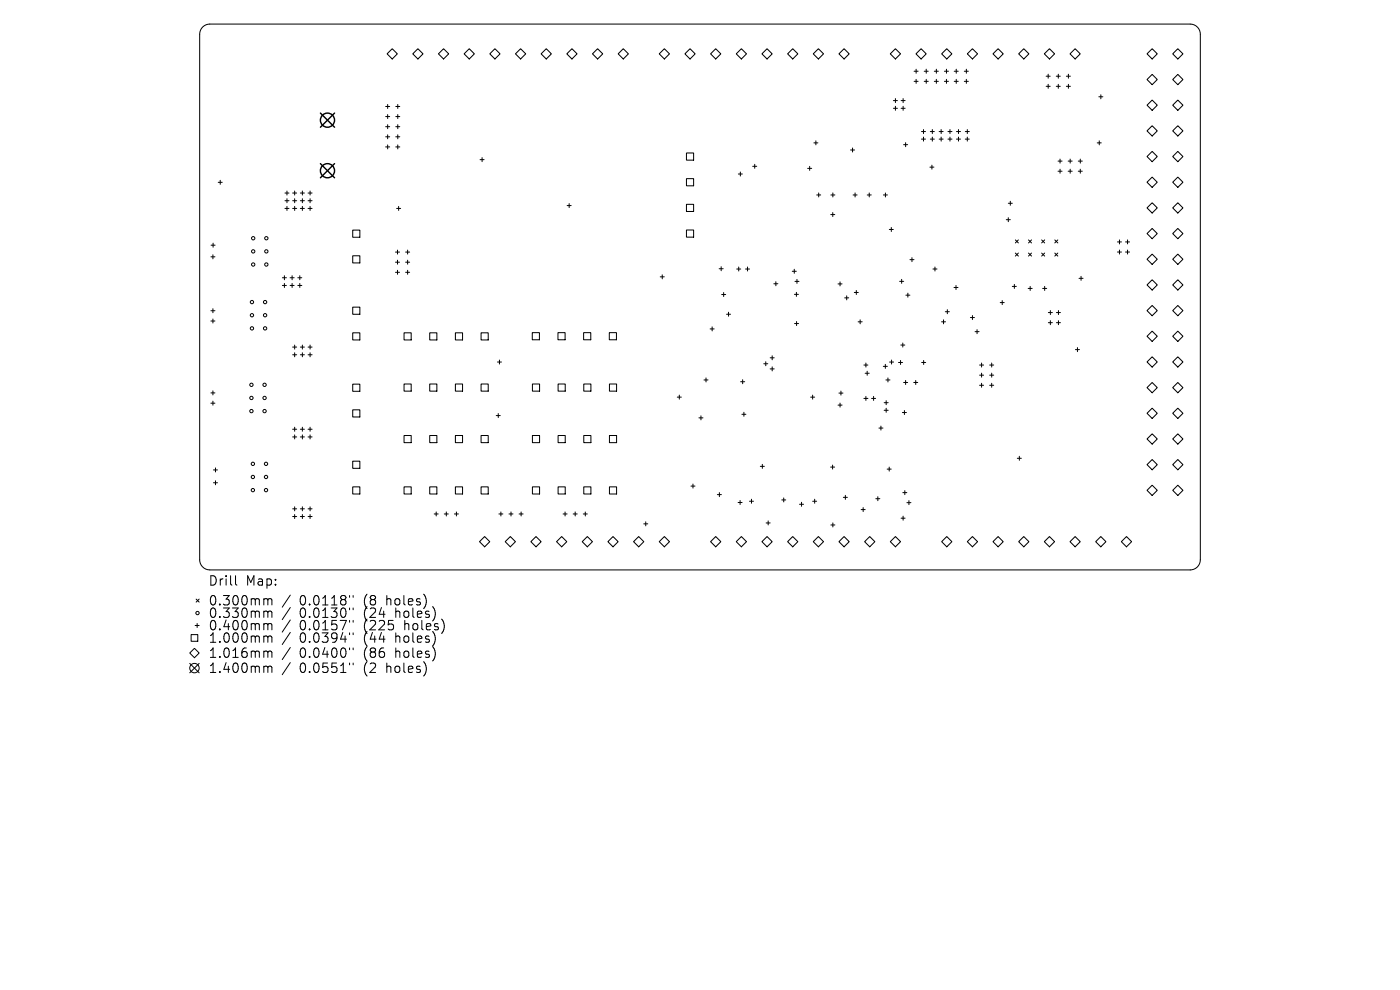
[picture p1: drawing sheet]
<svg xmlns="http://www.w3.org/2000/svg" width="297mm" height="210mm" viewBox="0 0 297 210" stroke-linecap="round" stroke-linejoin="round" font-family="sans-serif">
<defs><g id="words">
<g font-size="2.8">
<text x="44.3" y="124.5">Drill</text>
<text x="52.2" y="124.5">Map:</text>
<text x="44.3" y="128.7">0.300mm</text>
<text x="44.3" y="131.3">0.330mm</text>
<text x="63.5" y="128.7">0.0118&quot;</text>
<text x="63.5" y="131.3">0.0130&quot;</text>
<text x="77.1" y="128.7">(8</text>
<text x="77.1" y="131.3">(24</text>
<text x="82" y="128.7">holes)</text>
<text x="83.9" y="131.3">holes)</text>
<text x="44.3" y="133.9">0.400mm</text>
<text x="44.3" y="136.6">1.000mm</text>
<text x="63.5" y="133.9">0.0157&quot;</text>
<text x="63.5" y="136.6">0.0394&quot;</text>
<text x="77.1" y="133.9">(225</text>
<text x="77.1" y="136.6">(44</text>
<text x="83.9" y="136.6">holes)</text>
<text x="85.8" y="133.9">holes)</text>
<text x="44.3" y="139.8">1.016mm</text>
<text x="44.3" y="143">1.400mm</text>
<text x="63.5" y="139.8">0.0400&quot;</text>
<text x="63.5" y="143">0.0551&quot;</text>
<text x="77.1" y="139.8">(86</text>
<text x="77.1" y="143">(2</text>
<text x="82" y="143">holes)</text>
<text x="83.9" y="139.8">holes)</text>
</g>
</g></defs>
<g fill="none" stroke="#000" stroke-width=".21">
<path d="M43 5.7l.8-.5 .7-.1h208a2.15 2.15 0 0 1 2.1 2.2v111.5a2.15 2.15 0 0 1-2.1 2.1h-208a2.14 2.14 0 0 1-2.1-2.1v-111.5a2.14 2.14 0 0 1 .6-1.6zM193.9 15.1h.9M193.9 17.3h.9M194.3 14.7v.8M194.3 16.8v.9M196.1 15.1h.8M196.1 17.3h.8M196.5 14.7v.8M196.5 16.8v.9M198.2 15.1h.9M198.2 17.3h.9M198.6 14.7v.8"/>
<path d="M198.6 16.8v.9M200.4 15.1h.8M200.4 17.3h.8M200.8 14.7v.8M200.8 16.8v.9M202.4 15.1h.9M202.4 17.3h.9M202.9 14.7v.8M202.9 16.8v.9M204.6 15.1h.8M204.6 17.3h.8M205 14.7v.8"/>
<path d="M205 16.8v.9M221.9 16.2h.9M221.9 18.3h.9M222.4 15.7v.9M222.4 17.9v.8M224.1 16.2h.8M224.1 18.3h.8M224.5 15.7v.9M224.5 17.9v.8M226.2 16.2h.9M226.2 18.3h.9M226.7 15.7v.9"/>
<path d="M226.7 17.9v.8M46.3 38.7h.8M46.7 38.2v.9M81.8 22.6h.9M81.8 24.7h.9M81.8 26.9h.9M81.8 29h.9M81.8 31.2h.9M82.2 22.2v.8M82.2 24.3v.9M82.2 26.4v.9M82.2 28.6v.8"/>
<path d="M82.2 30.7v.9M84 22.6h.8M84 24.7h.8M84 26.9h.8M84 29h.8M84 31.2h.8M84.4 22.2v.8M84.4 24.3v.9M84.4 26.4v.9M84.4 28.6v.8M84.4 30.7v.9M101.8 33.9h.9"/>
<path d="M102.3 33.4v.9M145.6 32.5h1.5v1.5h-1.5zM145.6 37.9h1.5v1.5h-1.5zM156.6 36.9h.9M157.1 36.5v.8M159.7 35.3h.8M160.1 34.9v.8M171.3 35.7h.9M171.8 35.3v.8M172.7 30.3h.8M173.1 29.9v.8M180.4 31.8h.9"/>
<path d="M180.9 31.4v.8M189.5 21.3h.9M189.5 23h.9M190 20.9v.9M190 22.5v.9M191.2 21.3h.8M191.2 23h.8M191.6 20.9v.9M191.6 22.5v.9M191.7 30.7h.9M192.1 30.3v.8M195.5 27.9h.8"/>
<path d="M195.5 29.5h.8M195.9 27.5v.8M195.9 29.1v.8M197.3 35.5h.8M197.4 27.9h.8M197.4 29.5h.8M197.7 35v.9M197.8 27.5v.8M197.8 29.1v.8M199.2 27.9h.9M199.2 29.5h.9M199.7 27.5v.8"/>
<path d="M199.7 29.1v.8M201.1 27.9h.9M201.1 29.5h.9M201.5 27.5v.8M201.5 29.1v.8M202.9 27.9h.9M202.9 29.5h.9M203.3 27.5v.8M203.3 29.1v.8M204.8 27.9h.8M204.8 29.5h.8M205.2 27.5v.8"/>
<path d="M205.2 29.1v.8M224.5 34.2h.8M224.5 36.3h.8M224.9 33.7v.9M224.9 35.9v.8M226.6 34.2h.9M226.6 36.3h.9M227 33.7v.9M227 35.9v.8M228.7 34.2h.9M228.7 36.3h.9M229.2 33.7v.9"/>
<path d="M229.2 35.9v.8M232.8 30.3h.8M233.1 20.5h.9M233.2 29.9v.8M233.5 20.1v.9M44.7 54.5h.9M44.8 52h.8M45.2 54.1v.8M45.2 51.6v.8M59.9 58.9h.9M60.3 58.5v.8M60.4 40.9h.9"/>
<path d="M60.4 42.6h.9M60.4 44.2h.9M60.9 40.5v.9M60.9 42.2v.8M60.9 43.8v.8M61.5 58.9h.9M62 58.5v.8M62.1 40.9h.8M62.1 42.6h.8M62.1 44.2h.8M62.5 40.5v.9M62.5 42.2v.8"/>
<path d="M62.5 43.8v.8M63.2 58.9h.8M63.6 58.5v.8M63.7 40.9h.9M63.7 42.6h.9M63.7 44.2h.9M64.1 40.5v.9M64.1 42.2v.8M64.1 43.8v.8M65.4 40.9h.8M65.4 42.6h.8M65.4 44.2h.8"/>
<path d="M65.8 40.5v.9M65.8 42.2v.8M65.8 43.8v.8M74.8 48.8h1.5v1.5h-1.5zM74.8 54.3h1.5v1.5h-1.5zM83.9 53.5h.9M83.9 55.6h.9M83.9 57.8h.9M84.1 44.2h.9M84.3 53v.9M84.3 55.2v.8M84.3 57.3v.9"/>
<path d="M84.6 43.8v.8M86 53.5h.9M86 55.6h.9M86 57.8h.9M86.5 53v.9M86.5 55.2v.8M86.5 57.3v.9M120.3 43.6h.9M120.7 43.2v.8M140.1 58.7h.8M140.5 58.3v.9M145.6 43.3h1.5v1.6h-1.5z"/>
<path d="M145.6 48.8h1.5v1.5h-1.5zM152.6 57h.8M153 56.6v.8M156.3 57.1h.8M156.7 56.6v.9M158.2 57.1h.8M158.6 56.6v.9M164.6 59.8v.8M168.1 57.5h.8M168.5 57.1v.9M168.6 59.7h.9M169.1 59.3v.8"/>
<path d="M173.3 41.4h.8M173.7 40.9v.9M176.2 45.5h.9M176.3 41.4h.8M176.7 45.1v.8M176.7 40.9v.9M178.2 59.8v.9M181 41.4h.8M181.4 40.9v.9M184 41.4h.8M184.4 40.9v.9M187.4 41.4h.9"/>
<path d="M187.8 40.9v.9M188.7 48.7h.8M189.1 48.2v.9M190.9 59.7h.8M191.3 59.3v.8M193 55.1h.9M193.5 54.7v.8M197.9 57.1h.9M198.3 56.6v.9M213.5 46.6h.8M213.9 46.2v.8M213.9 43.1h.9"/>
<path d="M214.3 42.7v.8M215.4 50.9l.6 .6M215.4 53.7l.6 .6M216 50.9l-.6 .6M216 53.7l-.6 .6M218.2 53.7l.6 .6M218.2 50.9l.6 .6M218.8 50.9l-.6 .6M218.8 53.7l-.6 .6M221 53.7l.6 .6M221 50.9l.6 .6M221.6 50.9l-.6 .6"/>
<path d="M221.6 53.7l-.6 .6M223.8 50.9l.6 .6M223.8 53.7l.6 .6M224.4 50.9l-.6 .6M224.4 53.7l-.6 .6M228.9 59h.9M229.3 58.6v.9M237.1 53.5h.8M237.1 51.3h.8M237.5 50.9v.8M237.5 53v.9M238.8 53.5h.8"/>
<path d="M238.8 51.3h.8M239.2 50.9v.8M239.2 53v.9M44.7 65.9h.9M44.7 68.1h.9M45.2 65.5v.8M45.2 67.7v.8M59.9 60.6h.9M60.3 60.1v.9M61.5 60.6h.9M62 60.1v.9M62.1 73.6h.8"/>
<path d="M62.1 75.3h.8M62.5 73.2v.9M62.5 74.8v.9M63.2 60.6h.8M63.6 60.1v.9M63.7 73.6h.9M63.7 75.3h.9M64.1 73.2v.9M64.1 74.8v.9M65.4 73.6h.8M65.4 75.3h.8M65.8 73.2v.9"/>
<path d="M65.8 74.8v.9M74.8 65.2h1.5v1.5h-1.5zM74.8 70.6h1.5v1.5h-1.5zM85.7 70.6h1.5v1.5h-1.5zM91.2 70.6h1.5v1.5h-1.5zM96.6 70.6h1.5v1.5h-1.5zM102.1 70.6h1.5v1.5h-1.5zM105.5 76.8h.9M106 76.4v.8M112.9 70.6h1.5v1.5h-1.5zM118.4 70.6h1.5v1.5h-1.5zM123.8 70.6h1.5v1.5h-1.5z"/>
<path d="M129.3 70.6h1.5v1.5h-1.5zM150.6 69.8h.9M151.1 69.3v.9M153.1 62.5h.9M153.5 62v.9M154.1 66.7h.9M154.6 66.2v.9M162 77.2h.9M162.5 76.7v.9M163.4 75.9h.8M163.4 78.3h.8M163.8 75.5v.8"/>
<path d="M163.8 77.8v.9M164.2 60.2h.8M168.5 62.4h.9M168.6 68.6h.8M169 62v.9M169 68.2v.9M177.8 60.2h.8M179.2 63.2h.9M179.6 62.8v.8M181.2 62h.9M181.7 61.6v.9M182 68.3h.9"/>
<path d="M182.5 67.8v.9M183.3 77.4h.8M183.5 79.2h.9M183.7 77v.9M184 78.7v.9M187.4 77.7h.8M187.8 77.3v.8M188.7 76.8h.9M189.1 76.4v.8M190.6 76.9h.9M191 76.5v.8M191.1 73.2h.9"/>
<path d="M191.5 72.8v.8M192.2 62.6h.8M192.6 62.2v.8M195.5 76.9h.9M195.9 76.5v.8M199.7 68.3h.9M200.2 67.8v.9M200.5 66.1h.9M201 65.7v.9M202.4 61h.8M202.8 60.6v.8M205.9 67.4h.8"/>
<path d="M206.3 66.9v.9M206.8 70.4h.9M207.3 69.9v.9M207.8 77.4h.9M207.8 79.6h.9M208.2 77v.9M208.2 79.2v.8M210 77.4h.8M210 79.6h.8M210.4 77v.9M210.4 79.2v.8M212.2 64.2h.8"/>
<path d="M212.6 63.8v.8M214.8 60.8h.8M215.2 60.3v.9M218.1 61.2h.9M218.5 60.8v.8M221.2 61.2h.8M221.6 60.8v.8M222.4 66.3h.9M222.4 68.5h.9M222.8 65.9v.8M222.8 68v.9M224.1 66.3h.9"/>
<path d="M224.1 68.5h.9M224.5 65.9v.8M224.5 68v.9M228.1 74.2h.9M228.6 73.7v.9M44.7 83.3h.9M44.7 85.5h.9M45.2 82.9v.9M45.2 85.1v.9M45.3 99.7h.8M45.7 99.3v.8M62.1 91.1h.8"/>
<path d="M62.1 92.7h.8M62.5 90.6v.9M62.5 92.3v.8M63.7 91.1h.9M63.7 92.7h.9M64.1 90.6v.9M64.1 92.3v.8M65.4 91.1h.8M65.4 92.7h.8M65.8 90.6v.9M65.8 92.3v.8M74.8 81.5h1.5v1.5h-1.5z"/>
<path d="M74.8 86.9h1.5v1.6h-1.5zM74.8 97.8h1.5v1.5h-1.5zM85.7 81.5h1.5v1.5h-1.5zM85.7 92.4h1.5v1.5h-1.5zM91.2 81.5h1.5v1.5h-1.5zM91.2 92.4h1.5v1.5h-1.5zM96.6 81.5h1.5v1.5h-1.5zM96.6 92.4h1.5v1.5h-1.5zM102.1 81.5h1.5v1.5h-1.5zM102.1 92.4h1.5v1.5h-1.5zM105.3 88.2h.8M105.7 87.7v.9"/>
<path d="M113 81.5h1.5v1.5h-1.5zM113 92.4h1.5v1.5h-1.5zM118.4 81.5h1.5v1.5h-1.5zM118.4 92.4h1.5v1.5h-1.5zM123.8 81.5h1.6v1.5h-1.6zM123.8 92.4h1.6v1.5h-1.6zM129.3 81.5h1.5v1.5h-1.5zM129.3 92.4h1.5v1.5h-1.5zM143.7 84.2h.8M144.1 83.8v.9M148.3 88.6h.8M148.7 88.2v.9"/>
<path d="M149.3 80.6h.9M149.8 80.2v.8M157.1 81h.9M157.4 87.9h.8M157.6 80.5v.9M157.8 87.5v.8M161.3 98.9h.9M161.7 98.5v.9M172 84.2h.8M172.4 83.8v.9M176.2 99.1h.9M176.6 98.7v.8"/>
<path d="M177.8 85.9h.8M178 83.4h.8M178.2 85.5v.9M178.4 83v.8M183.3 84.5h.8M183.7 84.1v.8M184.9 84.5h.9M185.3 84.1v.8M186.5 90.8h.8M186.9 90.4v.8M187.6 85.4h.8M187.6 87h.8"/>
<path d="M187.9 80.6h.9M188 85v.9M188 86.6v.9M188.2 99.5h.9M188.4 80.2v.8M188.6 99.1v.8M191.4 87.5h.9M191.7 81.1h.9M191.9 87.1v.8M192.1 80.7v.9M193.8 81.1h.9M194.3 80.7v.9"/>
<path d="M207.8 81.7h.9M208.2 81.3v.9M210 81.7h.8M210.4 81.3v.9M215.8 97.2h.9M216.2 96.8v.8M45.3 102.4h.8M45.7 102v.8M62.1 107.9h.8M62.1 109.6h.8M62.5 107.5v.9M62.5 109.1v.9"/>
<path d="M63.7 107.9h.9M63.7 109.6h.9M64.1 107.5v.9M64.1 109.1v.9M65.4 107.9h.8M65.4 109.6h.8M65.8 107.5v.9M65.8 109.1v.9M74.8 103.3h1.5v1.5h-1.5zM85.7 103.3h1.5v1.5h-1.5zM91.2 103.3h1.5v1.5h-1.5zM92.1 109h.9"/>
<path d="M92.5 108.6v.9M94.3 109h.8M94.7 108.6v.9M96.4 109h.9M96.6 103.3h1.5v1.5h-1.5zM96.8 108.6v.9M102.1 103.3h1.5v1.5h-1.5zM105.8 109h.9M106.3 108.6v.9M108 109h.8M108.4 108.6v.9M110.1 109h.9"/>
<path d="M110.5 108.6v.9M113 103.3h1.5v1.5h-1.5zM118.4 103.3h1.5v1.5h-1.5zM119.4 109h.9M119.9 108.6v.9M121.6 109h.9M122 108.6v.9M123.7 109h.9M123.8 103.3h1.6v1.5h-1.6zM124.2 108.6v.9M129.3 103.3h1.5v1.5h-1.5zM136.6 111.1h.8"/>
<path d="M137 110.7v.9M146.6 103.1h.8M147 102.7v.8M152.2 104.9h.8M152.6 104.5v.9M156.6 106.6h.8M157 106.2v.8M159 106.3h.9M159.4 105.9v.9M162.5 110.9h.9M163 110.5v.9M165.8 106h.9"/>
<path d="M166.3 105.6v.9M169.6 107h.9M170 106.5v.9M172.4 106.3h.9M172.8 105.9v.9M176.3 111.4h.8M176.7 110.9v.9M178.9 105.5h.9M179.3 105.1v.8M182.7 108.1h.8M183.1 107.7v.8M185.8 105.8h.9"/>
<path d="M186.2 105.4v.8M191.2 109.9h.8M191.5 104.5h.9M191.6 109.5v.9M192 104.1v.8M192.4 106.6h.9M192.8 106.2v.9M40.3 138.5l1-1 1 1-1 1zM40.5 134.6h1.5v1.4h-1.5zM41.4 132.7h.9M41.6 127.1l.7 .6M41.8 132.3v.8"/>
<path d="M42.3 127.1l-.7 .6M50 122.1v1.7l.3 .3M56.5 127l.3 .3M56.5 129.6l.3 .3M56.5 132.3l.3 .3M56.5 134.9l.3 .3M56.5 138.1l.3 .3M56.8 127.3v1M56.8 129.9v1.1M56.8 132.6v1M56.8 135.2v1M56.8 138.4v1"/>
<path d="M56.8 127.3l.3-.3 .5 .1 .1 1.2M56.8 129.9l.3-.3 .5 .1 .1 1.3M56.8 132.6l.3-.3 .5 .1 .1 1.2M56.8 135.2l.3-.3 .5 .1 .1 1.2M56.8 138.4l.3-.3 .5 .1 .1 1.2M61.6 126.2l-1.7 2.6M61.6 128.9l-1.7 2.5M61.6 131.5l-1.7 2.6M61.6 134.2l-1.7 2.5M61.6 137.4l-1.7 2.5M74.2 126.3v.4M74.2 129v.4"/>
<path d="M74.2 131.6v.4M74.2 134.2v.4M74.2 137.4v.4M74.9 126.3v.4M74.9 129v.4M74.9 131.6v.4M74.9 134.2v.4M74.9 137.4v.4M90.3 126.9v1.3M92.3 129.5v1.4M92.3 138v1.4M92.3 135.3v.9"/>
<path d="M94.2 132.2v1.3M40.3 140.7l2 2M42.3 140.7l-2 2M56.5 141.3l.3 .3M56.8 141.6v1M56.8 141.6l.3-.3 .5 .1 .1 1.2M61.6 140.6l-1.7 2.5M74.2 140.6v.4M74.9 140.6v.4M90.3 141.2v1.4"/>
<circle cx="53.7" cy="56.1" r=".35"/>
<circle cx="53.7" cy="50.5" r=".35"/>
<circle cx="53.7" cy="53.3" r=".35"/>
<circle cx="56.5" cy="56.1" r=".35"/>
<circle cx="56.5" cy="50.5" r=".35"/>
<circle cx="56.5" cy="53.3" r=".35"/>
<circle cx="53.5" cy="64.1" r=".35"/>
<circle cx="53.5" cy="69.7" r=".35"/>
<circle cx="53.5" cy="66.9" r=".35"/>
<circle cx="56.2" cy="64.1" r=".35"/>
<circle cx="56.2" cy="69.7" r=".35"/>
<circle cx="56.2" cy="66.9" r=".35"/>
<circle cx="53.3" cy="84.4" r=".35"/>
<circle cx="53.3" cy="87.2" r=".35"/>
<circle cx="53.3" cy="81.6" r=".35"/>
<circle cx="53.6" cy="98.4" r=".35"/>
<circle cx="56.1" cy="84.4" r=".35"/>
<circle cx="56.1" cy="81.6" r=".35"/>
<circle cx="56.1" cy="87.2" r=".35"/>
<circle cx="56.4" cy="98.4" r=".35"/>
<circle cx="53.6" cy="101.2" r=".35"/>
<circle cx="53.6" cy="104" r=".35"/>
<circle cx="56.4" cy="101.2" r=".35"/>
<circle cx="56.4" cy="104" r=".35"/>
<circle cx="41.9" cy="130" r=".35"/>
<circle cx="41.3" cy="141.7" r="1"/>
</g>
<g fill="none" stroke="#000" stroke-width=".22">
<path d="M83.2 10.3l1.1 1.1-1.1 1.1-1.1-1.1zM87.6 11.4l1.1-1.1 1 1.1-1 1.1zM93 11.4l1.1-1.1 1.1 1.1-1.1 1.1zM99.5 10.3l1.1 1.1-1.1 1.1-1-1.1zM103.9 11.4l1.1-1.1 1.1 1.1-1.1 1.1zM110.4 10.3l1.1 1.1-1.1 1.1-1-1.1zM114.8 11.4l1.1-1.1 1.1 1.1-1.1 1.1zM121.3 10.3l1.1 1.1-1.1 1.1-1.1-1.1zM125.7 11.4l1.1-1.1 1.1 1.1-1.1 1.1zM131.1 11.4l1.1-1.1 1.1 1.1-1.1 1.1zM139.9 11.4l1-1.1 1.1 1.1-1.1 1.1zM146.4 10.3l1.1 1.1-1.1 1.1-1.1-1.1z"/>
<path d="M150.7 11.4l1.1-1.1 1.1 1.1-1.1 1.1zM157.3 10.3l1.1 1.1-1.1 1.1-1.1-1.1zM161.6 11.4l1.1-1.1 1.1 1.1-1.1 1.1zM167.1 11.4l1.1-1.1 1.1 1.1-1.1 1.1zM173.6 10.3l1.1 1.1-1.1 1.1-1.1-1.1zM178 11.4l1.1-1.1 1.1 1.1-1.1 1.1zM188.9 11.4l1.1-1.1 1 1.1-1 1.1zM195.4 10.3l1.1 1.1-1.1 1.1-1.1-1.1zM199.8 11.4l1.1-1.1 1 1.1-1 1.1zM205.2 11.4l1.1-1.1 1.1 1.1-1.1 1.1zM210.7 11.4l1-1.1 1.1 1.1-1.1 1.1zM216.1 11.4l1.1-1.1 1.1 1.1-1.1 1.1z"/>
<path d="M221.5 11.4l1.1-1.1 1.1 1.1-1.1 1.1zM227 11.4l1.1-1.1 1.1 1.1-1.1 1.1zM243.3 11.4l1.1-1.1 1.1 1.1-1.1 1.1zM243.3 16.9l1.1-1.1 1.1 1.1-1.1 1.1zM249.9 10.3l1.1 1.1-1.1 1.1-1.1-1.1zM249.9 15.8l1.1 1.1-1.1 1.1-1.1-1.1zM243.3 22.3l1.1-1.1 1.1 1.1-1.1 1.1zM243.3 27.8l1.1-1.1 1.1 1.1-1.1 1.1zM243.3 33.2l1.1-1.1 1.1 1.1-1.1 1.1zM243.3 38.7l1.1-1.1 1.1 1.1-1.1 1zM249.9 21.2l1.1 1.1-1.1 1.1-1.1-1.1zM249.9 26.7l1.1 1.1-1.1 1.1-1.1-1.1z"/>
<path d="M249.9 32.1l1.1 1.1-1.1 1.1-1.1-1.1zM249.9 37.6l1.1 1.1-1.1 1-1.1-1zM243.3 49.5l1.1-1 1.1 1-1.1 1.1zM244.4 43l1.1 1.1-1.1 1.1-1.1-1.1zM244.4 53.9l1.1 1.1-1.1 1.1-1.1-1.1zM249.9 43l1.1 1.1-1.1 1.1-1.1-1.1zM249.9 48.5l1.1 1-1.1 1.1-1.1-1.1zM249.9 53.9l1.1 1.1-1.1 1.1-1.1-1.1zM249.9 59.4l1.1 1-1.1 1.1-1.1-1.1zM243.3 60.4l1.1-1 1.1 1-1.1 1.1zM243.3 71.3l1.1-1.1 1.1 1.1-1.1 1.1zM243.3 76.8l1.1-1.1 1.1 1.1-1.1 1.1z"/>
<path d="M244.4 64.8l1.1 1.1-1.1 1.1-1.1-1.1zM249.9 64.8l1.1 1.1-1.1 1.1-1.1-1.1zM249.9 70.2l1.1 1.1-1.1 1.1-1.1-1.1zM249.9 75.7l1.1 1.1-1.1 1.1-1.1-1.1zM243.3 87.7l1.1-1.1 1.1 1.1-1.1 1.1zM243.3 98.6l1.1-1.1 1.1 1.1-1.1 1.1zM244.4 81.1l1.1 1.1-1.1 1.1-1.1-1.1zM244.4 92l1.1 1.1-1.1 1.1-1.1-1.1zM249.9 81.1l1.1 1.1-1.1 1.1-1.1-1.1zM249.9 86.6l1.1 1.1-1.1 1.1-1.1-1.1zM249.9 92l1.1 1.1-1.1 1.1-1.1-1.1zM249.9 97.5l1.1 1.1-1.1 1.1-1.1-1.1z"/>
<path d="M101.7 114.9l1.1-1.1 1.1 1.1-1.1 1.1zM107.2 114.9l1.1-1.1 1.1 1.1-1.1 1.1zM112.6 114.9l1.1-1.1 1.1 1.1-1.1 1.1zM118.1 114.9l1.1-1.1 1 1.1-1 1.1zM123.5 114.9l1.1-1.1 1.1 1.1-1.1 1.1zM129 114.9l1-1.1 1.1 1.1-1.1 1.1zM134.4 114.9l1.1-1.1 1.1 1.1-1.1 1.1zM139.9 114.9l1-1.1 1.1 1.1-1.1 1.1zM150.7 114.9l1.1-1.1 1.1 1.1-1.1 1.1zM156.2 114.9l1.1-1.1 1.1 1.1-1.1 1.1zM161.6 114.9l1.1-1.1 1.1 1.1-1.1 1.1zM167.1 114.9l1.1-1.1 1.1 1.1-1.1 1.1z"/>
<path d="M173.6 113.8l1.1 1.1-1.1 1.1-1.1-1.1zM178 114.9l1.1-1.1 1.1 1.1-1.1 1.1zM184.5 113.8l1.1 1.1-1.1 1.1-1.1-1.1zM188.9 114.9l1.1-1.1 1 1.1-1 1.1zM199.8 114.9l1.1-1.1 1 1.1-1 1.1zM205.2 114.9l1.1-1.1 1.1 1.1-1.1 1.1zM210.7 114.9l1-1.1 1.1 1.1-1.1 1.1zM216.1 114.9l1.1-1.1 1.1 1.1-1.1 1.1zM221.5 114.9l1.1-1.1 1.1 1.1-1.1 1.1zM227 114.9l1.1-1.1 1.1 1.1-1.1 1.1zM232.4 114.9l1.1-1.1 1.1 1.1-1.1 1.1zM237.9 114.9l1.1-1.1 1.1 1.1-1.1 1.1z"/>
<path d="M244.4 102.9l1.1 1.1-1.1 1.1-1.1-1.1zM249.9 102.9l1.1 1.1-1.1 1.1-1.1-1.1z"/>
</g>
<g fill="none" stroke="#000" stroke-width=".3">
<path d="M68 24l3 3M68 34.7l3 3M71 24l-3 3M71 34.7l-3 3"/>
<circle cx="69.5" cy="25.5" r="1.5"/>
<circle cx="69.5" cy="36.2" r="1.5"/>
</g>
<use href="#words"/>
</svg>
